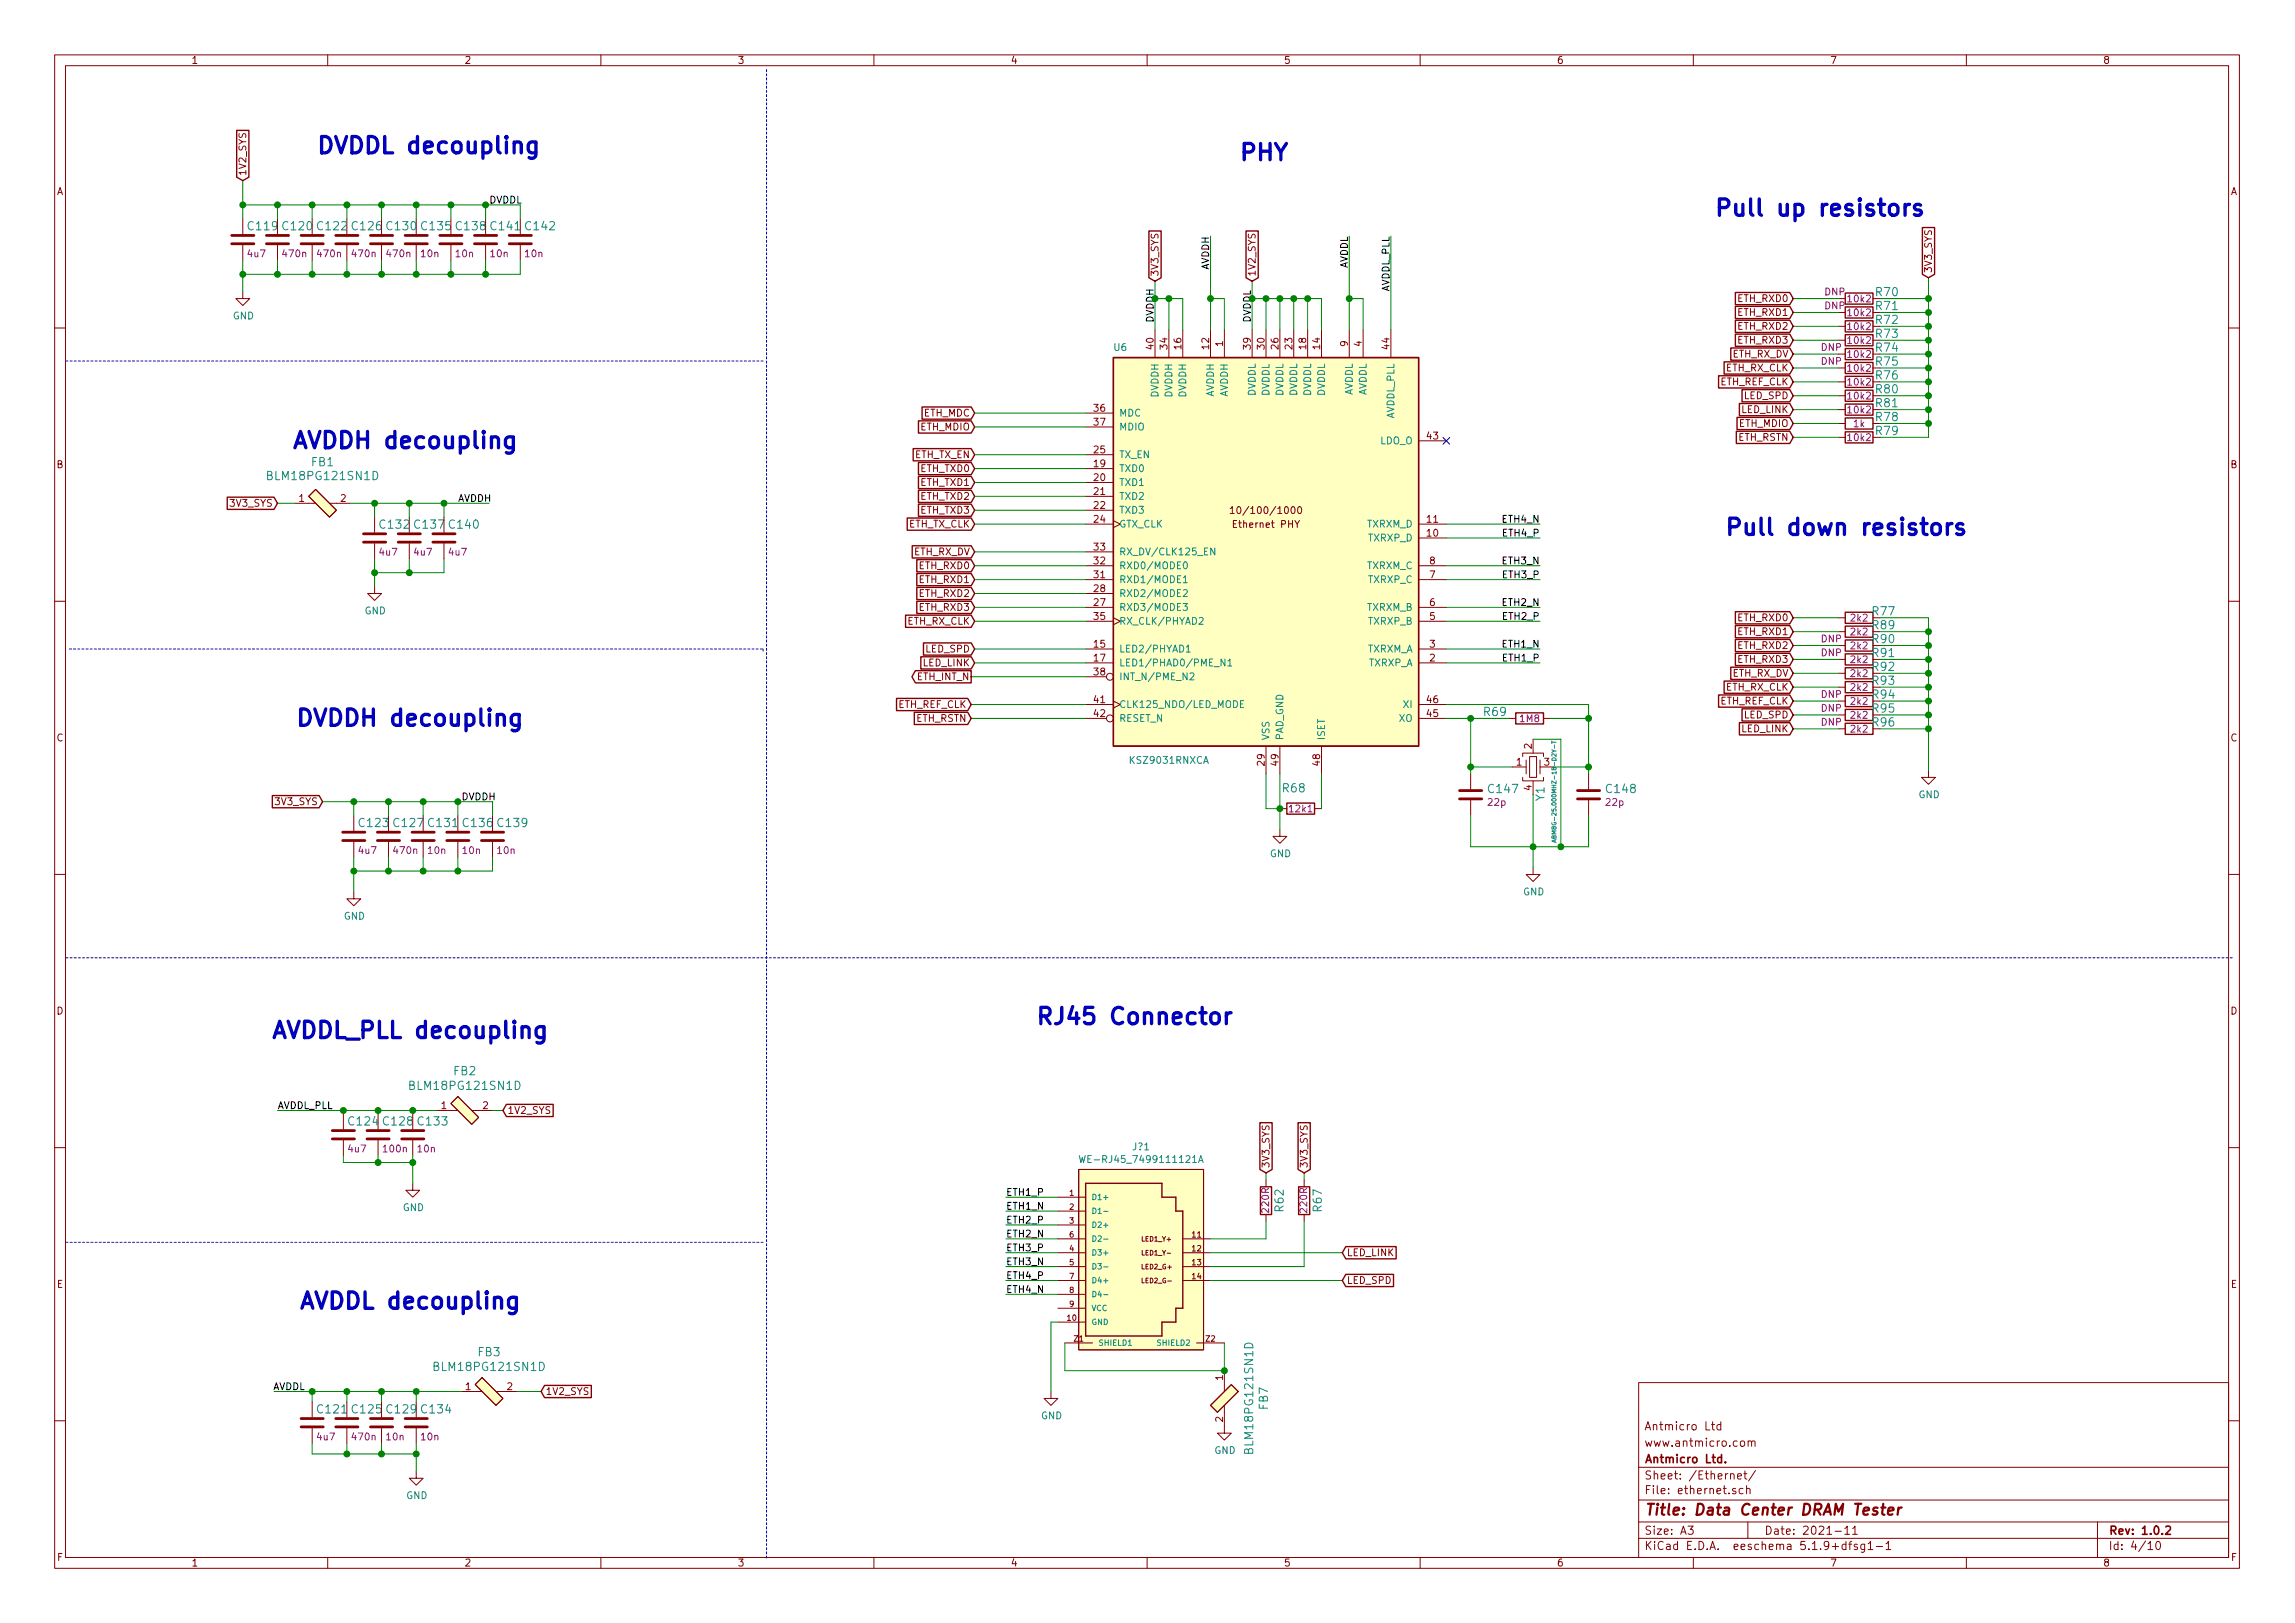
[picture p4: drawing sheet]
<svg xmlns="http://www.w3.org/2000/svg" width="420mm" height="297mm" viewBox="0 0 420 297" stroke-linecap="round" stroke-linejoin="round" font-family="sans-serif">
<defs><g id="words">
<g font-size="4.2" fill="#0000c2">
<text x="57.8" y="28.1">DVDDL decoupling</text>
<text x="226.7" y="29.4">PHY</text>
<text x="313.7" y="39.6">Pull up resistors</text>
<text x="53.3" y="82.1">AVDDH decoupling</text>
<text x="315.6" y="98">Pull down resistors</text>
<text x="54" y="132.9">DVDDH decoupling</text>
<text x="49.5" y="190.1">AVDDL_PLL decoupling</text>
<text x="194.1" y="187.5">RJ45 Connector</text>
<text x="54.6" y="239.6">AVDDL decoupling</text>
</g>
<text font-size="2.8" fill="#840000" x="301" y="277.3">Title: Data Center DRAM Tester</text>
<g font-size="2.1" fill="#840000">
<text x="45.5" y="42.1">C119</text>
<text x="51.9" y="42.1">C120</text>
<text x="64.6" y="42.1">C126</text>
<text x="77.3" y="42.1">C135</text>
<text x="83.6" y="42.1">C138</text>
<text x="90" y="42.1">C141</text>
<text x="76" y="96.8">C137</text>
<text x="65.9" y="151.4">C123</text>
<text x="72.2" y="151.4">C127</text>
<text x="84.9" y="151.4">C136</text>
<text x="64" y="206">C124</text>
<text x="70.3" y="206">C128</text>
<text x="58.2" y="258.7">C121</text>
<text x="64.6" y="258.7">C125</text>
<text x="70.9" y="258.7">C129</text>
<text x="301" y="261.8">Antmicro Ltd</text>
<text x="301" y="267.8">Antmicro Ltd.</text>
<text x="301" y="264.8">www.antmicro.com</text>
<text x="301" y="273.5">File: ethernet.sch</text>
<text x="301" y="270.8">Sheet: /Ethernet/</text>
<text x="301" y="280.9">Size: A3</text>
<text x="323" y="280.9">Date: 2021-11</text>
<text x="386" y="280.9">Rev: 1.0.2</text>
<text x="301" y="283.7">KiCad E.D.A. eeschema 5.1.9+dfsg1-1</text>
<text x="386" y="283.7">Id: 4/10</text>
</g>
<g font-size="2.1" fill="#008484">
<text x="58.2" y="42.1">C122</text>
<text x="70.9" y="42.1">C130</text>
<text x="96.3" y="42.1">C142</text>
<text x="343.5" y="59.3">R72</text>
<text x="343.5" y="56.8">R71</text>
<text x="343.5" y="54.2">R70</text>
<text x="343.5" y="64.4">R74</text>
<text x="343.5" y="61.8">R73</text>
<text x="343.5" y="69.5">R76</text>
<text x="343.5" y="66.9">R75</text>
<text x="343.5" y="72">R80</text>
<text x="343.5" y="74.5">R81</text>
<text x="343.5" y="77.1">R78</text>
<text x="343.5" y="79.6">R79</text>
<text x="49.5" y="87.9">BLM18PG121SN1D</text>
<text x="57" y="85.3">FB1</text>
<text x="69.7" y="96.8">C132</text>
<text x="82.4" y="96.8">C140</text>
<text x="342.9" y="112.6">R77</text>
<text x="342.9" y="115.2">R89</text>
<text x="342.9" y="117.7">R90</text>
<text x="342.9" y="120.3">R91</text>
<text x="342.9" y="122.8">R92</text>
<text x="342.9" y="125.3">R93</text>
<text x="271.8" y="131">R69</text>
<text x="342.9" y="127.9">R94</text>
<text x="342.9" y="130.4">R95</text>
<text x="342.9" y="133">R96</text>
<text x="234.9" y="145">R68</text>
<text x="272.6" y="145.1">C147</text>
<text x="282.8" y="146.5" transform="rotate(-90 282.8 146.5)">Y1</text>
<text x="294.2" y="145.1">C148</text>
<text x="78.6" y="151.4">C131</text>
<text x="91.3" y="151.4">C139</text>
<text x="83.1" y="196.8">FB2</text>
<text x="75.5" y="199.5">BLM18PG121SN1D</text>
<text x="76.7" y="206">C133</text>
<text x="235" y="221.7" transform="rotate(-90 235 221.7)">R62</text>
<text x="242" y="221.7" transform="rotate(-90 242 221.7)">R67</text>
<text x="79.9" y="250.9">BLM18PG121SN1D</text>
<text x="87.5" y="248.2">FB3</text>
<text x="232.1" y="257.9" transform="rotate(-90 232.1 257.9)">FB7</text>
<text x="77.3" y="258.7">C134</text>
<text x="229.4" y="265.5" transform="rotate(-90 229.4 265.5)">BLM18PG121SN1D</text>
</g>
<g font-size="1.8" fill="#840000">
<text x="35" y="11.7">1</text>
<text x="85" y="11.7">2</text>
<text x="135" y="11.7">3</text>
<text x="185" y="11.7">4</text>
<text x="235" y="11.7">5</text>
<text x="285" y="11.7">6</text>
<text x="335" y="11.7">7</text>
<text x="385" y="11.7">8</text>
<text x="10.4" y="35.7">A</text>
<text x="45.1" y="32.3" transform="rotate(-90 45.1 32.3)">1V2_SYS</text>
<text x="408.4" y="35.7">A</text>
<text x="212.1" y="50.7" transform="rotate(-90 212.1 50.7)">3V3_SYS</text>
<text x="229.9" y="50.7" transform="rotate(-90 229.9 50.7)">1V2_SYS</text>
<text x="353.7" y="50" transform="rotate(-90 353.7 50)">3V3_SYS</text>
<text x="318.3" y="55.3">ETH_RXD0</text>
<text x="318.3" y="57.8">ETH_RXD1</text>
<text x="211.2" y="63.9" transform="rotate(-90 211.2 63.9)">40</text>
<text x="213.7" y="63.9" transform="rotate(-90 213.7 63.9)">34</text>
<text x="216.3" y="63.9" transform="rotate(-90 216.3 63.9)">16</text>
<text x="221.4" y="63.9" transform="rotate(-90 221.4 63.9)">12</text>
<text x="223.9" y="63.4" transform="rotate(-90 223.9 63.4)">1</text>
<text x="229" y="63.9" transform="rotate(-90 229 63.9)">39</text>
<text x="231.5" y="63.9" transform="rotate(-90 231.5 63.9)">30</text>
<text x="234.1" y="63.9" transform="rotate(-90 234.1 63.9)">26</text>
<text x="236.6" y="63.9" transform="rotate(-90 236.6 63.9)">23</text>
<text x="239.1" y="63.9" transform="rotate(-90 239.1 63.9)">18</text>
<text x="241.7" y="63.9" transform="rotate(-90 241.7 63.9)">14</text>
<text x="246.8" y="63.4" transform="rotate(-90 246.8 63.4)">9</text>
<text x="249.3" y="63.4" transform="rotate(-90 249.3 63.4)">4</text>
<text x="254.4" y="63.9" transform="rotate(-90 254.4 63.9)">44</text>
<text x="317.1" y="65.4">ETH_RX_DV</text>
<text x="318.3" y="60.4">ETH_RXD2</text>
<text x="318.3" y="62.9">ETH_RXD3</text>
<text x="314.8" y="70.5">ETH_REF_CLK</text>
<text x="315.9" y="68">ETH_RX_CLK</text>
<text x="169.1" y="76.2">ETH_MDC</text>
<text x="200.3" y="75.3">36</text>
<text x="200.3" y="77.9">37</text>
<text x="318.9" y="75.6">LED_LINK</text>
<text x="319.4" y="73.1">LED_SPD</text>
<text x="167.4" y="83.9">ETH_TX_EN</text>
<text x="168.5" y="78.8">ETH_MDIO</text>
<text x="200.3" y="83">25</text>
<text x="261.3" y="80.4">43</text>
<text x="318.2" y="80.7">ETH_RSTN</text>
<text x="318.4" y="78.1">ETH_MDIO</text>
<text x="10.4" y="85.7">B</text>
<text x="168.6" y="86.4">ETH_TXD0</text>
<text x="168.6" y="88.9">ETH_TXD1</text>
<text x="200.3" y="85.5">19</text>
<text x="200.3" y="88">20</text>
<text x="408.4" y="85.7">B</text>
<text x="42.3" y="92.7">3V3_SYS</text>
<text x="54.8" y="91.9">1</text>
<text x="62.4" y="91.9">2</text>
<text x="168.6" y="94">ETH_TXD3</text>
<text x="168.6" y="91.5">ETH_TXD2</text>
<text x="200.3" y="90.6">21</text>
<text x="200.3" y="93.1">22</text>
<text x="200.3" y="95.7">24</text>
<text x="226.9" y="94.1">10/100/1000</text>
<text x="261.3" y="95.7">11</text>
<text x="166.2" y="96.6">ETH_TX_CLK</text>
<text x="167.2" y="101.6">ETH_RX_DV</text>
<text x="200.3" y="100.7">33</text>
<text x="226.1" y="96.6">Ethernet PHY</text>
<text x="261.3" y="98.2">10</text>
<text x="168.4" y="104.2">ETH_RXD0</text>
<text x="168.4" y="106.7">ETH_RXD1</text>
<text x="200.3" y="105.8">31</text>
<text x="200.3" y="103.3">32</text>
<text x="261.8" y="105.8">7</text>
<text x="261.8" y="103.3">8</text>
<text x="168.4" y="109.3">ETH_RXD2</text>
<text x="168.4" y="111.8">ETH_RXD3</text>
<text x="200.3" y="110.9">27</text>
<text x="200.3" y="108.4">28</text>
<text x="200.3" y="113.4">35</text>
<text x="261.8" y="113.4">5</text>
<text x="261.8" y="110.9">6</text>
<text x="318.3" y="113.7">ETH_RXD0</text>
<text x="166" y="114.3">ETH_RX_CLK</text>
<text x="169.5" y="119.4">LED_SPD</text>
<text x="200.3" y="118.5">15</text>
<text x="261.8" y="118.5">3</text>
<text x="318.3" y="116.2">ETH_RXD1</text>
<text x="318.3" y="118.8">ETH_RXD2</text>
<text x="167.9" y="124.5">ETH_INT_N</text>
<text x="169" y="122">LED_LINK</text>
<text x="200.3" y="121.1">17</text>
<text x="200.3" y="123.6">38</text>
<text x="261.8" y="121.1">2</text>
<text x="317.1" y="123.9">ETH_RX_DV</text>
<text x="318.3" y="121.3">ETH_RXD3</text>
<text x="164.3" y="129.6">ETH_REF_CLK</text>
<text x="200.3" y="128.7">41</text>
<text x="200.3" y="131.2">42</text>
<text x="261.3" y="131.2">45</text>
<text x="261.3" y="128.7">46</text>
<text x="314.8" y="128.9">ETH_REF_CLK</text>
<text x="315.9" y="126.4">ETH_RX_CLK</text>
<text x="319.4" y="131.5">LED_SPD</text>
<text x="10.4" y="135.7">C</text>
<text x="167.7" y="132.1">ETH_RSTN</text>
<text x="280.4" y="137" transform="rotate(-90 280.4 137)">2</text>
<text x="318.9" y="134">LED_LINK</text>
<text x="408.4" y="135.7">C</text>
<text x="231.5" y="140.1" transform="rotate(-90 231.5 140.1)">29</text>
<text x="234.1" y="140.1" transform="rotate(-90 234.1 140.1)">49</text>
<text x="241.7" y="140.1" transform="rotate(-90 241.7 140.1)">48</text>
<text x="277.6" y="140.1">1</text>
<text x="282.7" y="140.1">3</text>
<text x="50.6" y="147.4">3V3_SYS</text>
<text x="280.4" y="144.7" transform="rotate(-90 280.4 144.7)">4</text>
<text x="10.4" y="185.7">D</text>
<text x="408.4" y="185.7">D</text>
<text x="80.8" y="203">1</text>
<text x="88.4" y="203">2</text>
<text x="92.9" y="203.9">1V2_SYS</text>
<text x="232.4" y="213.9" transform="rotate(-90 232.4 213.9)">3V3_SYS</text>
<text x="239.4" y="213.9" transform="rotate(-90 239.4 213.9)">3V3_SYS</text>
<text x="246.5" y="229.9">LED_LINK</text>
<text x="10.4" y="235.7">E</text>
<text x="246.5" y="235">LED_SPD</text>
<text x="408.4" y="235.7">E</text>
<text x="85.2" y="254.4">1</text>
<text x="92.9" y="254.4">2</text>
<text x="99.8" y="255.3">1V2_SYS</text>
<text x="223.9" y="252.6" transform="rotate(-90 223.9 252.6)">1</text>
<text x="223.9" y="260.2" transform="rotate(-90 223.9 260.2)">2</text>
<text x="10.5" y="285.7">F</text>
<text x="35" y="286.7">1</text>
<text x="85" y="286.7">2</text>
<text x="135" y="286.7">3</text>
<text x="185" y="286.7">4</text>
<text x="235" y="286.7">5</text>
<text x="285" y="286.7">6</text>
<text x="335" y="286.7">7</text>
<text x="385" y="286.7">8</text>
<text x="408.5" y="285.7">F</text>
</g>
<g font-size="1.8">
<text x="89.5" y="37.2">DVDDL</text>
<text x="221.4" y="49.5" transform="rotate(-90 221.4 49.5)">AVDDH</text>
<text x="246.8" y="49.3" transform="rotate(-90 246.8 49.3)">AVDDL</text>
<text x="254.4" y="53.6" transform="rotate(-90 254.4 53.6)">AVDDL_PLL</text>
<text x="211.2" y="59" transform="rotate(-90 211.2 59)">DVDDH</text>
<text x="229" y="59.1" transform="rotate(-90 229 59.1)">DVDDL</text>
<text x="83.8" y="91.9">AVDDH</text>
<text x="275.2" y="95.7">ETH4_N</text>
<text x="275.3" y="98.2">ETH4_P</text>
<text x="275.2" y="103.3">ETH3_N</text>
<text x="275.3" y="105.8">ETH3_P</text>
<text x="275.2" y="110.9">ETH2_N</text>
<text x="275.3" y="113.4">ETH2_P</text>
<text x="275.2" y="118.5">ETH1_N</text>
<text x="275.3" y="121.1">ETH1_P</text>
<text x="84.5" y="146.5">DVDDH</text>
<text x="50.8" y="203">AVDDL_PLL</text>
<text x="184.1" y="218.9">ETH1_P</text>
<text x="184.1" y="221.4">ETH1_N</text>
<text x="184.1" y="226.5">ETH2_N</text>
<text x="184.1" y="223.9">ETH2_P</text>
<text x="184.1" y="229">ETH3_P</text>
<text x="184.1" y="231.6">ETH3_N</text>
<text x="184.1" y="234.1">ETH4_P</text>
<text x="184.1" y="236.6">ETH4_N</text>
<text x="49.8" y="254.4">AVDDL</text>
</g>
<g font-size="1.8" fill="#840084">
<text x="45.4" y="47.1">4u7</text>
<text x="51.9" y="47.1">470n</text>
<text x="58.2" y="47.1">470n</text>
<text x="64.6" y="47.1">470n</text>
<text x="70.9" y="47.1">470n</text>
<text x="77.2" y="47.1">10n</text>
<text x="83.5" y="47.1">10n</text>
<text x="89.9" y="47.1">10n</text>
<text x="96.2" y="47.1">10n</text>
<text x="334.1" y="56.6">DNP</text>
<text x="334.1" y="54.1">DNP</text>
<text x="338.4" y="57.9">10k2</text>
<text x="338.4" y="55.3">10k2</text>
<text x="333.4" y="64.2">DNP</text>
<text x="338.4" y="65.5">10k2</text>
<text x="338.4" y="63">10k2</text>
<text x="338.4" y="60.4">10k2</text>
<text x="333.4" y="66.8">DNP</text>
<text x="338.4" y="70.6">10k2</text>
<text x="338.4" y="68">10k2</text>
<text x="338.4" y="75.7">10k2</text>
<text x="338.4" y="73.1">10k2</text>
<text x="338.4" y="80.7">10k2</text>
<text x="339.4" y="78.2">1k</text>
<text x="69.5" y="101.7">4u7</text>
<text x="75.9" y="101.7">4u7</text>
<text x="82.2" y="101.7">4u7</text>
<text x="338.9" y="113.8">2k2</text>
<text x="333.4" y="117.6">DNP</text>
<text x="338.9" y="116.3">2k2</text>
<text x="338.9" y="118.8">2k2</text>
<text x="333.4" y="120.1">DNP</text>
<text x="338.9" y="121.4">2k2</text>
<text x="338.9" y="123.9">2k2</text>
<text x="333.4" y="127.7">DNP</text>
<text x="333.4" y="130.3">DNP</text>
<text x="338.9" y="129">2k2</text>
<text x="338.9" y="126.5">2k2</text>
<text x="338.9" y="131.5">2k2</text>
<text x="278.3" y="132.2">1M8</text>
<text x="333.4" y="132.8">DNP</text>
<text x="338.9" y="134.1">2k2</text>
<text x="236.2" y="148.7">12k1</text>
<text x="272.5" y="147.5">22p</text>
<text x="294.1" y="147.5">22p</text>
<text x="65.7" y="156.3">4u7</text>
<text x="72.2" y="156.3">470n</text>
<text x="78.4" y="156.3">10n</text>
<text x="84.8" y="156.3">10n</text>
<text x="91.1" y="156.3">10n</text>
<text x="63.8" y="210.9">4u7</text>
<text x="70.3" y="210.9">100n</text>
<text x="76.5" y="210.9">10n</text>
<text x="232.3" y="221.8" transform="rotate(-90 232.3 221.8)">220R</text>
<text x="239.3" y="221.8" transform="rotate(-90 239.3 221.8)">220R</text>
<text x="58.1" y="263.6">4u7</text>
<text x="64.6" y="263.6">470n</text>
<text x="70.8" y="263.6">10n</text>
<text x="77.2" y="263.6">10n</text>
</g>
<g font-size="1.8" fill="#008484">
<text x="42.6" y="58.5">GND</text>
<text x="204" y="64.2">U6</text>
<text x="204.9" y="76.2">MDC</text>
<text x="212.1" y="72.8" transform="rotate(-90 212.1 72.8)">DVDDH</text>
<text x="214.6" y="72.8" transform="rotate(-90 214.6 72.8)">DVDDH</text>
<text x="217.2" y="72.8" transform="rotate(-90 217.2 72.8)">DVDDH</text>
<text x="222.2" y="72.8" transform="rotate(-90 222.2 72.8)">AVDDH</text>
<text x="224.8" y="72.8" transform="rotate(-90 224.8 72.8)">AVDDH</text>
<text x="229.9" y="72.6" transform="rotate(-90 229.9 72.6)">DVDDL</text>
<text x="232.4" y="72.6" transform="rotate(-90 232.4 72.6)">DVDDL</text>
<text x="234.9" y="72.6" transform="rotate(-90 234.9 72.6)">DVDDL</text>
<text x="237.5" y="72.6" transform="rotate(-90 237.5 72.6)">DVDDL</text>
<text x="240" y="72.6" transform="rotate(-90 240 72.6)">DVDDL</text>
<text x="242.6" y="72.6" transform="rotate(-90 242.6 72.6)">DVDDL</text>
<text x="247.6" y="72.6" transform="rotate(-90 247.6 72.6)">AVDDL</text>
<text x="250.2" y="72.6" transform="rotate(-90 250.2 72.6)">AVDDL</text>
<text x="255.3" y="76.9" transform="rotate(-90 255.3 76.9)">AVDDL_PLL</text>
<text x="204.9" y="83.9">TX_EN</text>
<text x="204.9" y="78.8">MDIO</text>
<text x="252.6" y="81.3">LDO_O</text>
<text x="204.9" y="86.4">TXD0</text>
<text x="204.9" y="88.9">TXD1</text>
<text x="204.9" y="91.5">TXD2</text>
<text x="204.9" y="94">TXD3</text>
<text x="204.9" y="96.6">GTX_CLK</text>
<text x="204.9" y="101.6">RX_DV/CLK125_EN</text>
<text x="250.2" y="96.6">TXRXM_D</text>
<text x="250.5" y="99.1">TXRXP_D</text>
<text x="204.9" y="106.7">RXD1/MODE1</text>
<text x="204.9" y="104.2">RXD0/MODE0</text>
<text x="250.2" y="104.2">TXRXM_C</text>
<text x="250.5" y="106.7">TXRXP_C</text>
<text x="66.8" y="112.4">GND</text>
<text x="204.9" y="111.8">RXD3/MODE3</text>
<text x="204.9" y="109.3">RXD2/MODE2</text>
<text x="250.2" y="111.8">TXRXM_B</text>
<text x="204.9" y="119.4">LED2/PHYAD1</text>
<text x="204.9" y="114.3">RX_CLK/PHYAD2</text>
<text x="250.2" y="119.4">TXRXM_A</text>
<text x="250.5" y="114.3">TXRXP_B</text>
<text x="204.9" y="122">LED1/PHAD0/PME_N1</text>
<text x="204.9" y="124.5">INT_N/PME_N2</text>
<text x="250.5" y="122">TXRXP_A</text>
<text x="204.9" y="129.6">CLK125_NDO/LED_MODE</text>
<text x="257" y="129.6">XI</text>
<text x="204.9" y="132.1">RESET_N</text>
<text x="232.4" y="135.5" transform="rotate(-90 232.4 135.5)">VSS</text>
<text x="234.9" y="135.5" transform="rotate(-90 234.9 135.5)">PAD_GND</text>
<text x="242.6" y="135.5" transform="rotate(-90 242.6 135.5)">ISET</text>
<text x="256.1" y="132.1">XO</text>
<text x="207.1" y="139.8">KSZ9031RNXCA</text>
<text x="351.2" y="146.1">GND</text>
<text x="232.5" y="156.9">GND</text>
<text x="278.8" y="163.9">GND</text>
<text x="62.9" y="168.3">GND</text>
<text x="199" y="212.8">WE-RJ45_7499111121A</text>
<text x="207.4" y="210.5">J?1</text>
<text x="73.7" y="221.7">GND</text>
<text x="190.6" y="259.8">GND</text>
<text x="222.3" y="266.1">GND</text>
<text x="74.4" y="274.4">GND</text>
</g>
<g font-size="1.4" fill="#840000">
<text x="195.8" y="218.9">1</text>
<text x="195.8" y="221.4">2</text>
<text x="195.8" y="223.9">3</text>
<text x="195.8" y="226.5">6</text>
<text x="218.3" y="226.5">11</text>
<text x="195.8" y="229">4</text>
<text x="195.8" y="231.6">5</text>
<text x="218.3" y="229">12</text>
<text x="218.3" y="231.6">13</text>
<text x="195.8" y="234.1">7</text>
<text x="195.8" y="236.6">8</text>
<text x="195.8" y="239.2">9</text>
<text x="218.3" y="234.1">14</text>
<text x="195.4" y="241.7">10</text>
<text x="196.7" y="245.5">Z1</text>
<text x="220.8" y="245.5">Z2</text>
</g>
<g font-size="1.4" fill="#008484">
<text x="199.8" y="219.6">D1+</text>
<text x="199.8" y="222.2">D1-</text>
<text x="199.8" y="224.7">D2+</text>
<text x="199.8" y="227.2">D2-</text>
<text x="199.8" y="229.8">D3+</text>
<text x="199.8" y="232.3">D3-</text>
<text x="199.8" y="234.9">D4+</text>
<text x="199.8" y="237.4">D4-</text>
<text x="199.8" y="239.9">VCC</text>
<text x="199.8" y="242.5">GND</text>
<text x="201" y="246.3">SHIELD1</text>
<text x="212.1" y="246.3">SHIELD2</text>
</g>
<g font-size="1.2" fill="#840000">
<text x="209.1" y="227.2">LED1_Y+</text>
<text x="209.1" y="232.3">LED2_G+</text>
<text x="209.3" y="229.8">LED1_Y-</text>
<text x="209.2" y="234.8">LED2_G-</text>
</g>
<text font-size="1.1" fill="#008484" x="284.9" y="152.5" transform="rotate(-90 284.9 152.5)">ABM8G-25.000MHZ-18-D2Y-T</text>
</g></defs>
<g fill="none" stroke="#840000" stroke-width=".18">
<path d="M10 10h400v277h-400zM12 12h396v273.1h-396zM60 10v2M110 10v2M160 10v2M210 10v2M260 10v2M310 10v2M360 10v2M44.4 53.4v1.2h1.3l-1.3 1.3-1.2-1.3h1.2M44.4 40v2.8M44.4 44.9v2.8"/>
<path d="M50.8 44.9v2.8M57.1 44.9v2.8M63.5 44.9v2.8M69.8 44.9v2.8M76.2 44.9v2.8M82.5 44.9v2.8M88.9 44.9v2.8M95.2 44.9v2.8M336.5 59.7h1.3M342.9 59.7h1.3M342.9 57.2h1.3M342.9 54.6h1.3"/>
<path d="M10 60h2M198.8 75.6h5M198.8 78.1h5M211.5 60.4v5M214 60.4v5M216.5 60.4v5M221.6 60.4v5M224.2 60.4v5M229.2 60.4v5M231.8 60.4v5M234.3 60.4v5M236.9 60.4v5"/>
<path d="M239.4 60.4v5M241.9 60.4v5M247 60.4v5M249.6 60.4v5M254.6 60.4v5M336.5 75h1.3M336.5 69.9h1.3M336.5 67.3h1.3M336.5 77.5h1.3M336.5 64.8h1.3M336.5 72.4h1.3M336.5 62.3h1.3"/>
<path d="M342.9 75h1.3M342.9 69.9h1.3M342.9 67.3h1.3M342.9 77.5h1.3M342.9 64.8h1.3M342.9 72.4h1.3M342.9 62.3h1.3M408 60h2M54 92.1h3.8M56.5 90.8l1.3-1.2 3.8 3.8-1.3 1.3zM60.3 92.1h3.8M68.6 94.7v2.7"/>
<path d="M68.6 99.5v2.8M74.9 99.5v2.8M81.3 99.5v2.8M198.8 95.9h5M198.8 85.8h5M198.8 88.3h5M198.8 90.8h5M198.8 93.4h5M198.8 83.2h5M203.8 95.3l1.3 .6-1.3 .7M225.2 93.1l.4-.4v1.3M225.2 94h.8"/>
<path d="M237.1 95.3l.4 .6 .4-.6M237.7 92.8l.2-.1a.67 .67 0 0 1 .4 .7 .67 .67 0 0 1-.4 .6l-.3-.2v-.3zM259.7 98.5h5.1M259.7 95.9h5.1M259.7 80.7h5.1M336.5 80h1.3M342.9 80h1.3M10 110h2M68.6 107.4v1.2h1.2l-1.2 1.3-1.3-1.3h1.3M198.8 118.8h5M198.8 111.2h5M198.8 108.6h5"/>
<path d="M198.8 106.1h5M198.8 103.5h5M198.8 101h5M198.8 113.7h5M203.8 113.1l1.3 .6-1.3 .6M259.7 118.8h5.1M259.7 111.2h5.1M259.7 106.1h5.1M259.7 103.5h5.1M259.7 113.7h5.1M336.5 113.1h1.3M336.5 115.6h1.3"/>
<path d="M336.5 118.1h1.3M408 110h2M198.8 131.5h3.8M198.8 121.3h5M198.8 123.9h3.8M198.8 128.9h5M203.8 128.3l1.3 .6-1.3 .7M231.8 136.6v5M234.3 136.6v5M241.9 136.6v5M259.7 131.5h5.1M259.7 121.3h5.1"/>
<path d="M259.7 128.9h5.1M276.2 131.5h1.3M278.8 138.5v-.7h3.8v.7M279.4 139.1v2.5M280 138.5h1.3v3.8h-1.3zM280.7 135.3v2.5M281.9 139.1v2.5M282.6 131.5h1.2M336.5 120.7h1.3M336.5 128.3h1.3M336.5 123.2h1.3M336.5 125.8h1.3"/>
<path d="M336.5 130.8h1.3M336.5 133.4h1.3M64.8 149.3v2.8M64.8 154.1v2.8M71.1 154.1v2.8M77.5 154.1v2.8M83.8 154.1v2.8M90.2 154.1v2.8M234.3 151.8v1.3h1.3l-1.3 1.2-1.3-1.2h1.3M234.3 148h1.3M240.7 148h1.2M269.2 141.6v2.8"/>
<path d="M269.2 146.5v2.8M276.9 140.4h2.5M278.8 142.3v.6h3.8v-.6M280.7 158.8v1.3h1.2l-1.2 1.2-1.3-1.2h1.3M280.7 142.9v2.6M281.9 140.4h2.6M290.8 141.6v2.8M290.8 146.5v2.8M353.1 141v1.3h1.2l-1.2 1.2-1.3-1.2h1.3M10 160h2M64.8 163.2v1.3h1.2l-1.2 1.3-1.3-1.3h1.3M408 160h2"/>
<path d="M10 210h2M62.9 203.9v2.8M62.9 208.7v2.8M69.2 208.7v2.8M75.6 216.6v1.2h1.2l-1.2 1.3-1.3-1.3h1.3M75.6 208.7v2.8M80 203.2h3.8M82.5 202l1.3-1.3 3.8 3.8-1.2 1.3zM86.4 203.2h3.8M193.7 219.1h5.1M197.5 214h22.8v33.1h-22.8zM231.8 215.9v1.3"/>
<path d="M238.8 215.9v1.3M408 210h2M193.7 226.7h5.1M193.7 229.3h5.1M193.7 231.8h5.1M193.7 234.4h5.1M193.7 221.7h5.1M193.7 224.2h5.1M193.7 236.9h5.1M193.7 239.4h5.1M216.5 226.7h5.1M216.5 229.3h5.1"/>
<path d="M216.5 231.8h5.1M216.5 234.4h5.1M231.8 222.3v1.3M238.8 222.3v1.3M57.1 256.6v2.8M84.5 254.7h3.8M87 253.4l1.3-1.3 3.8 3.8-1.3 1.3zM90.8 254.7h3.8M192.4 254.7v1.2h1.3l-1.3 1.3-1.3-1.3h1.3M193.7 242h5.1M194.9 245.8h5.1M219.1 245.8h5.1"/>
<path d="M221.6 257.2l3.8-3.8 1.3 1.3-3.8 3.8zM224.2 257.2v5.1h1.2l-1.2 1.3-1.3-1.3h1.3M224.2 250.9v3.8M300 253h108v32.1h-108zM10 260h2M57.1 261.4v2.8M63.5 261.4v2.8M69.8 261.4v2.8M76.2 269.3v1.2h1.3l-1.3 1.3-1.3-1.3h1.3M76.2 261.4v2.8M300 278.5h108M300 274.5h108"/>
<path d="M300 268.5h108M309 279.3h1l-.5 .6 .4 .1v.7l-.2 .1-.7-.1M313.3 260.7h.6M313.5 260.2v1.3l.4 .2M315 260.8l-.4-.1-.3 .3 .1 .6 .2 .1 .4-.1M315 260.2v1.5M316.8 269.8h.1a.37 .37 0 0 1 .6 .1v.8M317.8 272.5a.37 .37 0 0 0-.6 .1v.2l.6 .2v.1l-.2 .3-.4-.1M318.1 270.2l.7-.1-.1-.3-.4-.1-.2 .2 .1 .7h.5M318.7 263.8l.2-.1 .4 .1v.8l-.2 .1-.4-.1zM319.1 272.5l-.4-.1-.3 .3 .1 .6 .2 .1 .4-.1M319.3 269.7h.5"/>
<path d="M319.5 269.2v1.3l.3 .2M319.8 272.5a.37 .37 0 0 1 .6 .1v.8M319.8 271.9v1.5M320 278.5v3M320 263.8l.2-.1 .4 .1 .1 .9M320 263.7v1M320.7 263.9a.34 .34 0 0 1 .3-.2 .34 .34 0 0 1 .3 .2v.8M321.4 269.1l-1.3 2M337.7 279.7l.5-.4v1.5M339.2 279.7l.4-.4v1.5M384 278.5v6.6M408 260h2"/>
<path d="M60 285.1v1.9M110 285.1v1.9M160 285.1v1.9M210 285.1v1.9M260 285.1v1.9M300 281.5h108M310 285.1v1.9M336 280.2h1.1M337.7 280.8h.9M337.9 282.7l-.4-.1-.3 .3 .1 .6 .2 .1 .4-.1M337.9 282.1v1.5M338.5 282.6h.5"/>
<path d="M339 282.1l-.3 .2v1.3M339.2 280.8h.8M340 282.7l-.4-.1-.2 .2 .1 .2 .5 .2v.3h-.6M341.4 282.6v1.2l-.3 .3-.4-.1M341.4 282.7l-.5-.1-.2 .3 .1 .6h.6M342 282.5l.4-.4v1.5M342 283.6h.9M343.5 283h1.2M345.3 282.5l.4-.4v1.5M345.3 283.6h.9M360 285.1v1.9M393.2 282.5l.5-.4v1.5"/>
<path d="M393.2 283.6h.9M394.8 282.3l.2-.2a.86 .86 0 0 1 .2 1.5 .79 .79 0 0 1-.4-1.3z"/>
<circle cx="203.2" cy="123.9" r=".63"/>
<circle cx="203.2" cy="131.5" r=".63"/>
</g>
<path d="M315.2 266.8l-.5-.1-.2 .3 .1 .6h.6M315.2 266.2v1.5M315.9 267.6v.1M396.5 279.5l.2-.2h.4l.2 .2 .1 .2-.1 .2-.9 .9h1" fill="none" stroke="#840000" stroke-width=".3"/>
<path d="M343.7 276a.49 .49 0 0 0-.7 .3v.2l.5 .1 .2 .2-.3 .4-.6-.1M344.4 275.9h.8M344.8 275.2l-.2 1.7 .1 .2 .3 .1M345.7 276.6l1-.2-.1-.4-.6-.1-.3 .3v.9l.2 .1 .6-.1M347.6 275.9l-.2 1.3M348.2 275.9a.55 .55 0 0 0-.7 .4" fill="none" stroke="#840000" stroke-width=".41"/>
<g fill="none" stroke="#840000" stroke-width=".25">
<path d="M43.3 23.9h2.3v8.5l-1.2 .7-1.1-.7zM210.3 42.3h2.3v8.5l-1.1 .7-1.2-.7zM228.1 42.3h2.3v8.5l-1.2 .7-1.1-.7zM317.7 58.6h10l.6 1.1-.6 1.1h-10zM317.7 53.5h10l.6 1.1-.6 1.2h-10zM317.7 56.1h10l.6 1.1-.6 1.1h-10zM337.8 58.7h5.1v2h-5.1zM337.8 56.2h5.1v2h-5.1zM337.8 53.6h5.1v2.1h-5.1zM351.9 41.6h2.3v8.6l-1.1 .6-1.2-.6zM168.1 77h9.7l.6 1.1-.6 1.2h-9.7zM168.8 74.5h9l.6 1.1-.6 1.1h-9z"/>
<path d="M203.8 65.4h55.9v71.2h-55.9zM314.6 68.8h13.1l.6 1.1-.6 1.1h-13.1zM315.6 66.2h12.1l.6 1.1-.6 1.2h-12.1zM316.9 63.7h10.8l.6 1.1-.6 1.1h-10.8zM317.7 61.1h10l.6 1.2-.6 1.1h-10zM317.9 78.9h9.8l.6 1.1-.6 1.2h-9.8zM318 76.4h9.7l.6 1.1-.6 1.1h-9.7zM318.4 73.8h9.3l.6 1.2-.6 1.1h-9.3zM318.9 71.3h8.8l.6 1.1-.6 1.1h-8.8zM337.8 74h5.1v2h-5.1zM337.8 79h5.1v2.1h-5.1zM337.8 68.9h5.1v2h-5.1z"/>
<path d="M337.8 66.3h5.1v2.1h-5.1zM337.8 76.5h5.1v2h-5.1zM337.8 63.8h5.1v2h-5.1zM337.8 71.4h5.1v2h-5.1zM337.8 61.3h5.1v2h-5.1zM41.6 91h8.6l.6 1.1-.6 1.1h-8.6zM166.1 94.8h11.7l.6 1.1-.6 1.1h-11.7zM167 99.9h10.8l.6 1.1-.6 1.1h-10.8zM167.2 82.1h10.6l.6 1.1-.6 1.1h-10.6zM168.1 84.6h9.7l.6 1.2-.6 1.1h-9.7zM168.1 92.3h9.7l.6 1.1-.6 1.1h-9.7zM168.1 89.7h9.7l.6 1.1-.6 1.2h-9.7z"/>
<path d="M168.1 87.2h9.7l.6 1.1-.6 1.1h-9.7zM165.8 112.6h12l.6 1.1-.6 1.1h-12zM167.8 102.4h10l.6 1.1-.6 1.2h-10zM167.8 105h10l.6 1.1-.6 1.1h-10zM167.8 107.5h10l.6 1.1-.6 1.1h-10zM167.8 110h10l.6 1.2-.6 1.1h-10zM169.1 117.7h8.7l.6 1.1-.6 1.1h-8.7zM317.7 111.9h10l.6 1.2-.6 1.1h-10zM317.7 114.5h10l.6 1.1-.6 1.1h-10zM317.7 117h10l.6 1.1-.6 1.2h-10zM317.7 119.6h10l.6 1.1-.6 1.1h-10zM337.8 112.1h5.1v2h-5.1z"/>
<path d="M337.8 114.6h5.1v2h-5.1zM337.8 117.1h5.1v2.1h-5.1zM337.8 119.7h5.1v2h-5.1zM164.1 127.8h13.1l.6 1.1-.6 1.2h-13.1zM167.4 130.4h9.8l.6 1.1-.6 1.1h-9.8zM167.6 122.7h10.2v2.3h-10.2l-.6-1.1zM168.6 120.2h9.2l.6 1.1-.6 1.1h-9.2zM277.5 130.5h5.1v2h-5.1zM314.6 127.2h13.1l.6 1.1-.6 1.1h-13.1zM315.6 124.6h12.1l.6 1.2-.6 1.1h-12.1zM316.9 122.1h10.8l.6 1.1-.6 1.1h-10.8zM318.4 132.3h9.3l.6 1.1-.6 1.1h-9.3z"/>
<path d="M318.9 129.7h8.8l.6 1.1-.6 1.2h-8.8zM337.8 127.3h5.1v2h-5.1zM337.8 122.2h5.1v2h-5.1zM337.8 124.8h5.1v2h-5.1zM337.8 129.8h5.1v2.1h-5.1zM337.8 132.4h5.1v2h-5.1zM49.9 145.6h8.5l.7 1.1-.7 1.1h-8.5zM235.6 147h5.1v2h-5.1zM92.7 202.1h8.6v2.3h-8.6l-.6-1.2zM198.8 216.6h13.9v2.5h2.6v2.6h1.2v17.7h-1.2v2.6h-2.6v2.5h-13.9zM230.7 205.5h2.2v8.5l-1.1 .7-1.1-.7zM230.8 217.2h2v5.1h-2z"/>
<path d="M237.6 205.5h2.3v8.5l-1.1 .7-1.2-.7zM237.7 217.2h2.1v5.1h-2.1zM246.4 228.2h9.2v2.2h-9.2l-.7-1.1zM246.4 233.2h8.7v2.3h-8.7l-.7-1.1zM99.7 253.6h8.6v2.2h-8.6l-.6-1.1z"/>
</g>
<g fill="none" stroke="#840000" stroke-width=".51">
<path d="M42.4 44.6h4.1M42.4 43.1h4.1M48.8 44.6h4M48.8 43.1h4M55.1 44.6h4.1M55.1 43.1h4.1M61.5 44.6h4M61.5 43.1h4M67.8 44.6h4.1M67.8 43.1h4.1M74.2 44.6h4M74.2 43.1h4"/>
<path d="M80.5 44.6h4.1M80.5 43.1h4.1M86.9 44.6h4M86.9 43.1h4M93.2 44.6h4.1M93.2 43.1h4.1M66.5 99.2h4.1M66.5 97.7h4.1M72.9 99.2h4.1M72.9 97.7h4.1M79.2 99.2h4.1M79.2 97.7h4.1"/>
<path d="M62.7 153.8h4.1M62.7 152.3h4.1M69.1 153.8h4.1M69.1 152.3h4.1M75.4 153.8h4.1M75.4 152.3h4.1M81.8 153.8h4.1M81.8 152.3h4.1M88.1 153.8h4.1M88.1 152.3h4.1M267.2 146.2h4.1M267.2 144.7h4.1"/>
<path d="M288.8 146.2h4.1M288.8 144.7h4.1M60.8 208.4h4.1M60.8 206.9h4.1M67.2 208.4h4M67.2 206.9h4M73.5 208.4h4.1M73.5 206.9h4.1M55.1 259.6h4.1M61.5 259.6h4M67.8 259.6h4.1M74.2 259.6h4"/>
<path d="M55.1 261.1h4.1M61.5 261.1h4M67.8 261.1h4.1M74.2 261.1h4"/>
</g>
<g fill="#ffffc2" stroke="#ffffc2" stroke-width=".18">
<path d="M82.5 202l1.3-1.3 3.8 3.8-1.2 1.3z"/>
<path d="M203.8 65.4h55.9v71.2h-55.9z"/>
<path d="M197.5 214h22.8v33.1h-22.8z"/>
<path d="M221.6 257.2l3.8-3.8 1.3 1.3-3.8 3.8z"/>
<path d="M56.5 90.8l1.3-1.2 3.8 3.8-1.3 1.3z"/>
<path d="M87 253.4l1.3-1.3 3.8 3.8-1.3 1.3z"/>
</g>
<g fill="none" stroke="#008484" stroke-width=".18">
<path d="M68.3 86.3a.77 .77 0 0 1 .9 .7 .77 .77 0 0 1-.9 .8zM216.6 110.5h.8l-.5 .4 .4 .2v.5l-.2 .1-.5-.1M216.6 108l.5-.1 .3 .4-.1 .2-.7 .7h.8M216.6 105.7l.4-.3v1.2M216.6 106.6h.8M216.8 103l.1-.2a.67 .67 0 0 1 .5 .7 .67 .67 0 0 1-.5 .6l-.3-.5zM217.2 118.4l.4-.3v1.2M217.2 119.3h.7M219.6 113.1l.4-.1 .3 .3-.1 .2-.7 .8h.8M222.4 100.3v1.3l-.7-1.3v1.3M217.9 123.3l.4-.1 .3 .3-.8 .9h.8M224.3 120.6v1.3l-.8-1.3v1.3"/>
<path d="M224.8 121l.4-.4v1.3M224.8 121.9h.7M227.1 128.8h.4M227.7 128.2h-.6v1.3h.6M284.1 135.6v.5M284.1 135.9h.8M284.6 136.3v.6M284.5 153.1l.1-.2 .3 .2v.3h-.8v-.4l.3 .1 .1 .3M284.7 153.7v.4M284.9 153.7l-.8 .2 .8 .3M94.3 197.9a.77 .77 0 0 1 .9 .7 .77 .77 0 0 1-.9 .8zM197.6 211.5l.3 1.3 .2-1 .3 1 .3-1.3"/>
<path d="M219.4 212.8l.4-1.3 .5 1.3M219.6 212.4h.5M202.1 221.7h.7M202.1 231.9h.7M202.1 226.8h.7M202.1 236.9h.7M98.8 249.3a.77 .77 0 0 1 .9 .8 .77 .77 0 0 1-.9 .7zM206.6 246.2h.6M227.9 246.1a.82 .82 0 0 1 1-.2 .82 .82 0 0 1 .5 .8h-1.6z"/>
</g>
<path d="M12.1 66.1h127.6M12.7 118.8h127M139.7 118.8v.6M12.1 175.3h396.8M12.1 227.4h127.6M140.3 285.2v-272.5" fill="none" stroke="#0000c2" stroke-width=".18" stroke-dasharray=".4 .4"/>
<g fill="none" stroke="#008400" stroke-width=".18">
<path d="M44.4 33.1v6.9M44.4 37.5h50.8v2.5M50.8 37.5v2.5M57.1 37.5v2.5M63.5 37.5v2.5M69.8 37.5v2.5M76.2 37.5v2.5M82.5 37.5v2.5M88.9 37.5v2.5M44.4 47.7v5.7M50.8 47.7v2.5M57.1 47.7v2.5"/>
<path d="M63.5 47.7v2.5M69.8 47.7v2.5M76.2 47.7v2.5M82.5 47.7v2.5M88.9 47.7v2.5M95.2 47.7v2.5h-50.8M211.5 54.6h5v5.8M211.5 51.5v8.9M214 54.6v5.8M221.6 54.6h2.6v5.8M221.6 43.2v17.2M229.2 54.6h12.7v5.8"/>
<path d="M229.2 51.5v8.9M231.8 54.6v5.8M234.3 54.6v5.8M236.9 54.6v5.8M239.4 54.6v5.8M247 54.6h2.6v5.8M247 43.2v17.2M254.6 43.2v17.2M328.3 57.2h8.2M328.3 54.6h8.2M328.3 59.7h8.2M344.2 57.2h8.9"/>
<path d="M344.2 54.6h8.9M344.2 59.7h8.9M353.1 50.8v29.2h-8.9M178.4 78.1h20.4M178.4 75.6h20.4M328.3 77.5h8.2M328.3 72.4h8.2M328.3 75h8.2M328.3 69.9h8.2M328.3 62.3h8.2M328.3 67.3h8.2M328.3 64.8h8.2"/>
<path d="M344.2 77.5h8.9M344.2 72.4h8.9M344.2 75h8.9M344.2 69.9h8.9M344.2 62.3h8.9M344.2 67.3h8.9M344.2 64.8h8.9M50.8 92.1h3.2M64.1 92.1h25.4M68.6 92.1v2.6M74.9 92.1v2.6M81.3 92.1v2.6"/>
<path d="M178.4 90.8h20.4M178.4 85.8h20.4M178.4 83.2h20.4M178.4 88.3h20.4M178.4 95.9h20.4M178.4 93.4h20.4M264.8 95.9h17.1M264.8 98.5h17.1M328.3 80h8.2M68.6 102.3v5.1M74.9 102.3v2.5M81.3 102.3v2.5h-12.7"/>
<path d="M178.4 103.5h20.4M178.4 101h20.4M178.4 108.6h20.4M178.4 106.1h20.4M178.4 113.7h20.4M178.4 111.2h20.4M178.4 118.8h20.4M264.8 103.5h17.1M264.8 106.1h17.1M264.8 113.7h17.1M264.8 111.2h17.1M264.8 118.8h17.1"/>
<path d="M328.3 113.1h8.2M328.3 118.1h8.2M328.3 115.6h8.2M344.2 113.1h8.9v27.9M344.2 118.1h8.9M344.2 115.6h8.9M177.8 131.5h21M177.8 123.9h21M177.8 128.9h21M178.4 121.3h20.4M264.8 131.5h11.4M264.8 128.9h26v12.7"/>
<path d="M264.8 121.3h17.1M269.2 131.5v10.1M280.7 135.3h5v19.7M283.8 131.5h7M328.3 120.7h8.2M328.3 123.2h8.2M328.3 125.8h8.2M328.3 128.3h8.2M328.3 130.8h8.2M328.3 133.4h8.2M344.2 120.7h8.9M344.2 123.2h8.9"/>
<path d="M344.2 125.8h8.9M344.2 128.3h8.9M344.2 130.8h8.9M344.2 133.4h8.9M59.1 146.7h31.1v2.6M64.8 146.7v2.6M64.8 156.9v6.3M71.1 146.7v2.6M71.1 156.9v2.5M77.5 146.7v2.6M77.5 156.9v2.5M83.8 146.7v2.6"/>
<path d="M83.8 156.9v2.5M90.2 156.9v2.5h-25.4M231.8 141.6v6.4h2.5M234.3 141.6v10.2M241.9 141.6v6.4M269.2 149.3v5.7h21.6v-5.7M269.2 140.4h7.7M280.7 145.5v13.3M284.5 140.4h6.3M50.8 203.2h29.2M62.9 203.2v.7M62.9 211.5v1.3h12.7"/>
<path d="M69.2 203.2v.7M69.2 211.5v1.3M75.6 203.2v.7M75.6 211.5v5.1M90.2 203.2h1.9M184.1 219.1h9.6M231.8 214.7v1.2M238.8 214.7v1.2M184.1 226.7h9.6M184.1 236.9h9.6M184.1 234.4h9.6M184.1 231.8h9.6"/>
<path d="M184.1 229.3h9.6M184.1 224.2h9.6M184.1 221.7h9.6M221.6 234.4h24.1M221.6 229.3h24.1M231.8 223.6v3.1h-10.2M238.8 223.6v8.2h-17.2M50.2 254.7h34.3M57.1 254.7v1.9M63.5 254.7v1.9M69.8 254.7v1.9M76.2 254.7v1.9"/>
<path d="M94.6 254.7h4.5M193.7 242h-1.3v12.7M194.9 245.8v5.1h29.3v-5.1M57.1 264.2v1.9h19.1M63.5 264.2v1.9M69.8 264.2v1.9M76.2 264.2v5.1"/>
</g>
<g fill="none" stroke="#0000c2" stroke-width=".61">
<path d="M98.1 26v2.4a.8 .8 0 0 1-1.2 .4M98.1 26.1l-.3-.1h-.5l-.4 .2-.2 .4v.8l.3 .4 .3 .2h.5l.3-.2M348.8 37.4v2M349.6 37.4a.77 .77 0 0 0-.8 .6M351.6 37.6l-.7-.2-.4 .4 .1 .5 1 .2 .2 .3-.2 .5-.3 .1h-.6l-.2-.1M94 79.9v2.5a.84 .84 0 0 1-1.3 .4M94 80.1a.96 .96 0 0 0-1.3 .1l-.2 .3v.9l.2 .3a.96 .96 0 0 0 1.3 .1M356.5 95.8v2M357.4 95.8a.77 .77 0 0 0-.9 .6M359.4 96l-.8-.2-.4 .5 .2 .4 1 .3 .1 .2-.1 .5-.3 .1h-.6l-.3-.1M95 130.7v2.5a.84 .84 0 0 1-1.2 .4M95 130.9a.96 .96 0 0 0-1.2 .1l-.2 .3v.9l.2 .3a.96 .96 0 0 0 1.2 .1"/>
<path d="M99.6 187.9v2.4a.84 .84 0 0 1-1.3 .5M99.6 188a.96 .96 0 0 0-1.3 .2l-.2 .3v.8l.2 .3a.96 .96 0 0 0 1.3 .1M190.6 185.9h1.1a.82 .82 0 0 0 .6-.7 .82 .82 0 0 0-.6-.8h-1.1v3M191.3 185.9l1 1.5M94.5 237.4v2.5a.84 .84 0 0 1-1.3 .4M94.5 237.6a.96 .96 0 0 0-1.3 .1l-.1 .3v.8l.1 .4a.96 .96 0 0 0 1.3 .1"/>
</g>
<g fill="#008400" stroke="#008400" stroke-width=".25">
<circle cx="62.9" cy="203.2" r=".51"/>
<circle cx="69.9" cy="50.2" r=".51"/>
<circle cx="82.5" cy="37.5" r=".51"/>
<circle cx="63.5" cy="50.2" r=".51"/>
<circle cx="88.9" cy="37.5" r=".51"/>
<circle cx="75.6" cy="203.2" r=".51"/>
<circle cx="269.2" cy="140.4" r=".51"/>
<circle cx="280.7" cy="155" r=".51"/>
<circle cx="57.2" cy="50.2" r=".51"/>
<circle cx="214" cy="54.6" r=".51"/>
<circle cx="353.1" cy="75" r=".51"/>
<circle cx="50.8" cy="50.2" r=".51"/>
<circle cx="44.5" cy="50.2" r=".51"/>
<circle cx="69.2" cy="203.2" r=".51"/>
<circle cx="69.2" cy="212.8" r=".51"/>
<circle cx="353.1" cy="115.6" r=".51"/>
<circle cx="69.9" cy="254.7" r=".51"/>
<circle cx="353.1" cy="118.1" r=".51"/>
<circle cx="353.1" cy="120.7" r=".51"/>
<circle cx="247" cy="54.6" r=".51"/>
<circle cx="353.1" cy="123.2" r=".51"/>
<circle cx="353.1" cy="77.5" r=".51"/>
<circle cx="353.1" cy="133.4" r=".51"/>
<circle cx="353.1" cy="130.8" r=".51"/>
<circle cx="75.6" cy="212.8" r=".51"/>
<circle cx="353.1" cy="128.3" r=".51"/>
<circle cx="353.1" cy="72.4" r=".51"/>
<circle cx="353.1" cy="125.8" r=".51"/>
<circle cx="64.8" cy="159.4" r=".51"/>
<circle cx="50.8" cy="37.5" r=".51"/>
<circle cx="353.1" cy="54.6" r=".51"/>
<circle cx="83.8" cy="159.4" r=".51"/>
<circle cx="63.5" cy="266.1" r=".51"/>
<circle cx="63.5" cy="254.7" r=".51"/>
<circle cx="353.1" cy="64.8" r=".51"/>
<circle cx="74.9" cy="104.8" r=".51"/>
<circle cx="76.2" cy="266.1" r=".51"/>
<circle cx="353.1" cy="69.9" r=".51"/>
<circle cx="229.2" cy="54.6" r=".51"/>
<circle cx="353.1" cy="67.3" r=".51"/>
<circle cx="231.8" cy="54.6" r=".51"/>
<circle cx="77.5" cy="159.4" r=".51"/>
<circle cx="69.9" cy="266.1" r=".51"/>
<circle cx="234.3" cy="54.6" r=".51"/>
<circle cx="64.8" cy="146.7" r=".51"/>
<circle cx="236.9" cy="54.6" r=".51"/>
<circle cx="68.6" cy="104.8" r=".51"/>
<circle cx="221.6" cy="54.6" r=".51"/>
<circle cx="211.5" cy="54.6" r=".51"/>
<circle cx="239.4" cy="54.6" r=".51"/>
<circle cx="57.2" cy="254.7" r=".51"/>
<circle cx="81.3" cy="92.1" r=".51"/>
<circle cx="76.2" cy="254.7" r=".51"/>
<circle cx="269.2" cy="131.5" r=".51"/>
<circle cx="76.2" cy="37.5" r=".51"/>
<circle cx="76.2" cy="50.2" r=".51"/>
<circle cx="69.8" cy="37.5" r=".51"/>
<circle cx="82.6" cy="50.2" r=".51"/>
<circle cx="285.7" cy="155" r=".51"/>
<circle cx="88.9" cy="50.2" r=".51"/>
<circle cx="63.5" cy="37.5" r=".51"/>
<circle cx="68.6" cy="92.1" r=".51"/>
<circle cx="290.8" cy="131.5" r=".51"/>
<circle cx="74.9" cy="92.1" r=".51"/>
<circle cx="44.4" cy="37.5" r=".51"/>
<circle cx="290.8" cy="140.4" r=".51"/>
<circle cx="71.1" cy="146.7" r=".51"/>
<circle cx="234.3" cy="148" r=".51"/>
<circle cx="77.5" cy="146.7" r=".51"/>
<circle cx="83.8" cy="146.7" r=".51"/>
<circle cx="353.1" cy="62.3" r=".51"/>
<circle cx="224.2" cy="250.9" r=".51"/>
<circle cx="57.1" cy="37.5" r=".51"/>
<circle cx="353.1" cy="59.7" r=".51"/>
<circle cx="71.1" cy="159.4" r=".51"/>
<circle cx="353.1" cy="57.2" r=".51"/>
</g>
<path d="M264.2 80.1l1.2 1.2M265.4 80.1l-1.2 1.2" fill="none" stroke="#000084" stroke-width=".18"/>
<use href="#words"/>
</svg>
